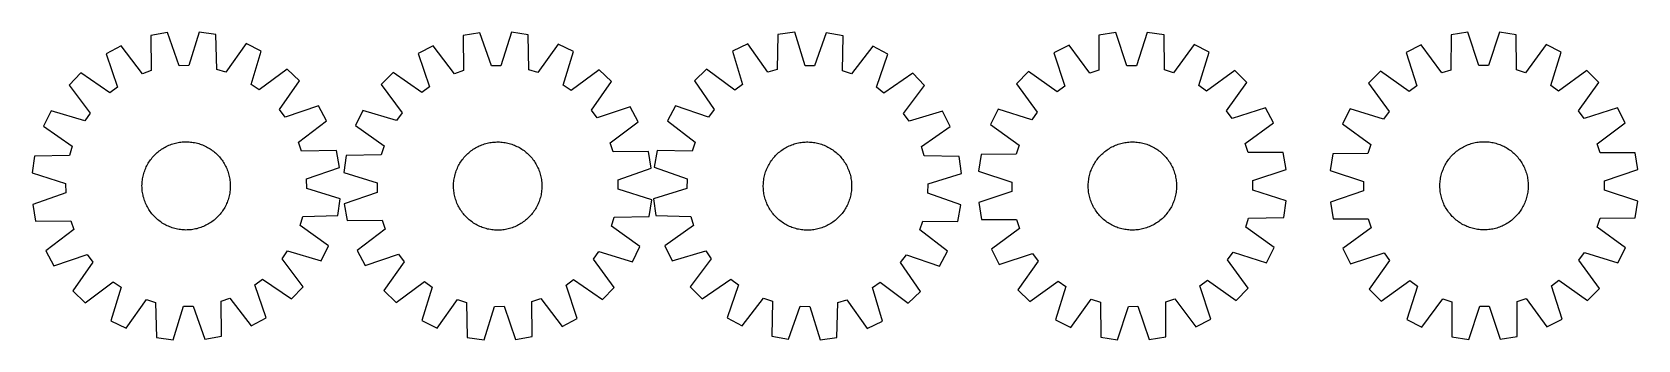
# Model space of a CAD drawing. Header units: millimetres. Extents: x 7 to 1461, y 7 to 286.
import ezdxf

# ---------------------------------------------------------------- set-up
doc = ezdxf.new("R2010")
doc.units = ezdxf.units.MM
doc.layers.add('CUT', color=7, linetype='CONTINUOUS', true_color=0x000000)

msp = doc.modelspace()

# ---------------------------------------------------------------- linework, layer by layer
at = {"layer": 'CUT'}
for p, q in [((129.201248, 285.190761), (114.05133, 282.505518)), ((114.05133, 282.505518), (114.458729, 250.743767)), ((139.734932, 255.223842), (129.201248, 285.190761)), ((157.735294, 285.714227), (148.307833, 255.381115)), ((172.973508, 283.586464), (157.735294, 285.714227)), ((173.73135, 251.831142), (172.973508, 283.586464)), ((412.039244, 285.12618), (396.876561, 282.513978)), ((396.876561, 282.513978), (397.130887, 250.750634)), ((422.428387, 255.108844), (412.039244, 285.12618)), ((440.575481, 285.512127), (431.001947, 255.2248)), ((455.803264, 283.310951), (440.575481, 285.512127)), ((456.40806, 251.552346), (455.803264, 283.310951)), ((682.002902, 283.466341), (681.194131, 251.712276)), ((697.244509, 285.569662), (682.002902, 283.466341)), ((706.623308, 255.221468), (697.244509, 285.569662)), ((725.777679, 285.000433), (715.195946, 255.050446)), ((740.923271, 282.290894), (725.777679, 285.000433)), ((740.464931, 250.529838), (740.923271, 282.290894)), ((987.911892, 285.286405), (972.729848, 282.78919)), ((972.729848, 282.78919), (972.743446, 251.02483)), ((998.073249, 255.191196), (987.911892, 285.286405)), ((1016.450236, 285.456076), (1006.647441, 255.242173)), ((1031.660899, 283.139559), (1016.450236, 285.456076)), ((1032.024992, 251.377282), (1031.660899, 283.139559)), ((1291.638967, 283.071423), (1291.560731, 251.307156)), ((1306.828168, 285.524734), (1291.638967, 283.071423)), ((1316.902473, 255.400273), (1306.828168, 285.524734)), ((1335.366882, 285.611897), (1325.476777, 255.426461)), ((1350.570785, 283.251413), (1335.366882, 285.611897)), ((1350.843048, 251.488217), (1350.570785, 283.251413)), ((87.075599, 273.190167), (73.496957, 265.954766)), ((73.496957, 265.954766), (83.699337, 235.87344)), ((106.354015, 247.94502), (87.075599, 273.190167)), ((200.272759, 275.266804), (181.933263, 249.331545)), ((214.107647, 268.534313), (200.272759, 275.266804)), ((205.015463, 238.099022), (214.107647, 268.534313)), ((369.85625, 273.328738), (356.242896, 266.158861)), ((356.242896, 266.158861), (366.300189, 236.028716)), ((389.01278, 247.990978), (369.85625, 273.328738)), ((483.062103, 274.859826), (464.597832, 249.013251)), ((496.864385, 268.06074), (483.062103, 274.859826)), ((487.625632, 237.66962), (496.864385, 268.06074)), ((654.690343, 275.190476), (640.844675, 268.480184)), ((640.844675, 268.480184), (649.888034, 238.030349)), ((672.988219, 249.225837), (654.690343, 275.190476)), ((767.884027, 272.93229), (748.565146, 247.718096)), ((781.451047, 265.675121), (767.884027, 272.93229)), ((771.200434, 235.610196), (781.451047, 265.675121)), ((945.640702, 273.80899), (931.973402, 266.742488)), ((931.973402, 266.742488), (941.802061, 236.536988)), ((964.604657, 248.326777), (945.640702, 273.80899)), ((1058.854908, 274.482093), (1040.195287, 248.776193)), ((1072.605266, 267.5786), (1058.854908, 274.482093)), ((1063.136456, 237.258369), (1072.605266, 267.5786)), ((1264.523972, 274.169578), (1250.836299, 267.142619)), ((1250.836299, 267.142619), (1260.577589, 236.90883)), ((1283.414176, 248.632644), (1264.523972, 274.169578)), ((1377.739651, 274.515363), (1359.005788, 248.863517)), ((1391.469992, 267.572145), (1377.739651, 274.515363)), ((1381.913562, 237.279416), (1391.469992, 267.572145)), ((50.720114, 248.759382), (40.041919, 237.682076)), ((76.856156, 230.707179), (50.720114, 248.759382)), ((114.458729, 250.743767), (106.354015, 247.94502)), ((148.307833, 255.381115), (139.734932, 255.223842)), ((181.933263, 249.331545), (173.73135, 251.831142)), ((237.499861, 252.185915), (212.043528, 233.187233)), ((248.577167, 241.50772), (237.499861, 252.185915)), ((333.383449, 249.073443), (322.651994, 238.047726)), ((359.43219, 230.895494), (333.383449, 249.073443)), ((397.130887, 250.750634), (389.01278, 247.990978)), ((431.001947, 255.2248), (422.428387, 255.108844)), ((464.597832, 249.013251), (456.40806, 251.552346)), ((520.17754, 251.599798), (494.629944, 232.724018)), ((531.203257, 240.868344), (520.17754, 251.599798)), ((617.426271, 252.169324), (606.331853, 241.508909)), ((642.852099, 233.129839), (617.426271, 252.169324)), ((681.194131, 251.712276), (672.988219, 249.225837)), ((715.195946, 255.050446), (706.623308, 255.221468)), ((748.565146, 247.718096), (740.464931, 250.529838)), ((804.200282, 248.443227), (778.03532, 230.432966)), ((814.860696, 237.348809), (804.200282, 248.443227)), ((908.985128, 249.830803), (898.170422, 238.886733)), ((934.895357, 231.455963), (908.985128, 249.830803)), ((972.743446, 251.02483), (964.604657, 248.326777)), ((1006.647441, 255.242173), (998.073249, 255.191196)), ((1040.195287, 248.776193), (1032.024992, 251.377282)), ((1095.793001, 250.94145), (1070.103086, 232.259827)), ((1106.737071, 240.126744), (1095.793001, 250.94145)), ((1227.799227, 250.297467), (1216.952925, 239.384709)), ((1253.656225, 231.847794), (1227.799227, 250.297467)), ((1291.560731, 251.307156), (1283.414176, 248.632644)), ((1325.476777, 255.426461), (1316.902473, 255.400273)), ((1359.005788, 248.863517), (1350.843048, 251.488217)), ((1414.60953, 250.868026), (1388.865712, 232.260753)), ((1425.522288, 240.021724), (1414.60953, 250.868026)), ((40.041919, 237.682076), (59.0406, 212.225743)), ((83.699337, 235.87344), (76.856156, 230.707179)), ((212.043528, 233.187233), (205.015463, 238.099022)), ((230.524964, 215.371677), (248.577167, 241.50772)), ((322.651994, 238.047726), (341.527774, 212.50013)), ((366.300189, 236.028716), (359.43219, 230.895494)), ((494.629944, 232.724018), (487.625632, 237.66962)), ((513.025308, 214.819603), (531.203257, 240.868344)), ((606.331853, 241.508909), (624.342114, 215.343947)), ((649.888034, 238.030349), (642.852099, 233.129839)), ((778.03532, 230.432966), (771.200434, 235.610196)), ((795.821211, 211.922981), (814.860696, 237.348809)), ((898.170422, 238.886733), (916.852045, 213.196818)), ((941.802061, 236.536988), (934.895357, 231.455963)), ((1070.103086, 232.259827), (1063.136456, 237.258369)), ((1088.362231, 214.216514), (1106.737071, 240.126744)), ((1216.952925, 239.384709), (1235.560198, 213.640891)), ((1260.577589, 236.90883), (1253.656225, 231.847794)), ((1388.865712, 232.260753), (1381.913562, 237.279416)), ((1407.072616, 214.164727), (1425.522288, 240.021724)), ((265.772551, 218.730877), (235.691225, 208.528497)), ((273.007952, 205.152235), (265.772551, 218.730877)), ((589.09996, 218.759675), (581.84279, 205.192654)), ((619.164884, 208.509061), (589.09996, 218.759675)), ((23.69352, 214.289861), (16.96103, 200.454974)), ((54.128812, 205.197678), (23.69352, 214.289861)), ((59.0406, 212.225743), (54.128812, 205.197678)), ((235.691225, 208.528497), (230.524964, 215.371677)), ((247.762805, 185.873819), (273.007952, 205.152235)), ((306.191053, 214.734571), (299.391966, 200.93229)), ((336.582173, 205.495818), (306.191053, 214.734571)), ((341.527774, 212.50013), (336.582173, 205.495818)), ((518.15853, 207.951604), (513.025308, 214.819603)), ((548.288675, 218.008896), (518.15853, 207.951604)), ((530.120791, 185.239013), (555.458552, 204.395543)), ((555.458552, 204.395543), (548.288675, 218.008896)), ((581.84279, 205.192654), (607.056984, 185.873773)), ((624.342114, 215.343947), (619.164884, 208.509061)), ((800.721722, 204.887047), (795.821211, 211.922981)), ((831.171556, 213.930405), (800.721722, 204.887047)), ((837.881849, 200.084737), (831.171556, 213.930405)), ((881.533272, 215.698998), (874.629779, 201.94864)), ((911.853502, 206.230188), (881.533272, 215.698998)), ((916.852045, 213.196818), (911.853502, 206.230188)), ((1093.443256, 207.309811), (1088.362231, 214.216514)), ((1123.648756, 217.13847), (1093.443256, 207.309811)), ((1130.715258, 203.47117), (1123.648756, 217.13847)), ((1200.248807, 216.245171), (1193.305589, 202.514829)), ((1230.541535, 206.688741), (1200.248807, 216.245171)), ((1235.560198, 213.640891), (1230.541535, 206.688741)), ((1412.133651, 207.243362), (1407.072616, 214.164727)), ((1442.367441, 216.984653), (1412.133651, 207.243362)), ((1449.394399, 203.296979), (1442.367441, 216.984653)), ((16.96103, 200.454974), (42.896289, 182.115478)), ((299.391966, 200.93229), (325.238541, 182.468018)), ((811.91721, 181.786861), (837.881849, 200.084737)), ((874.629779, 201.94864), (900.335679, 183.289019)), ((1105.233045, 184.507215), (1130.715258, 203.47117)), ((1193.305589, 202.514829), (1218.957434, 183.780967)), ((1423.857466, 184.406776), (1449.394399, 203.296979)), ((42.896289, 182.115478), (40.396692, 173.913565)), ((117.007358, 173.738705), (117.88653, 174.636517)), ((117.88653, 174.636517), (118.793468, 175.506269)), ((118.793468, 175.506269), (119.727278, 176.347105)), ((119.727278, 176.347105), (120.687039, 177.158194)), ((120.687039, 177.158194), (121.671803, 177.938737)), ((121.671803, 177.938737), (122.680599, 178.687962)), ((122.680599, 178.687962), (123.712431, 179.40513)), ((123.712431, 179.40513), (124.76628, 180.089533)), ((124.76628, 180.089533), (125.841107, 180.740497)), ((125.841107, 180.740497), (126.935851, 181.357379)), ((126.935851, 181.357379), (128.049431, 181.939569)), ((128.049431, 181.939569), (129.180749, 182.486494)), ((129.180749, 182.486494), (130.328688, 182.997613)), ((130.328688, 182.997613), (131.492116, 183.472422)), ((131.492116, 183.472422), (132.669883, 183.910453)), ((132.669883, 183.910453), (133.860828, 184.311273)), ((133.860828, 184.311273), (135.063775, 184.674487)), ((135.063775, 184.674487), (136.277538, 184.999736)), ((136.277538, 184.999736), (137.500918, 185.2867)), ((137.500918, 185.2867), (138.732708, 185.535095)), ((138.732708, 185.535095), (139.971693, 185.744675)), ((139.971693, 185.744675), (141.216649, 185.915235)), ((141.216649, 185.915235), (142.466348, 186.046605)), ((142.466348, 186.046605), (143.719558, 186.138657)), ((143.719558, 186.138657), (144.97504, 186.191299)), ((144.97504, 186.191299), (146.231556, 186.20448)), ((146.231556, 186.20448), (147.487866, 186.178185)), ((147.487866, 186.178185), (148.742731, 186.112443)), ((148.742731, 186.112443), (149.994911, 186.007316)), ((149.994911, 186.007316), (151.243171, 185.862909)), ((151.243171, 185.862909), (152.486279, 185.679365)), ((152.486279, 185.679365), (153.723009, 185.456864)), ((153.723009, 185.456864), (154.95214, 185.195627)), ((154.95214, 185.195627), (156.172458, 184.89591)), ((156.172458, 184.89591), (157.38276, 184.55801)), ((157.38276, 184.55801), (158.581851, 184.182261)), ((158.581851, 184.182261), (159.768547, 183.769032)), ((159.768547, 183.769032), (160.941679, 183.318733)), ((160.941679, 183.318733), (162.100087, 182.831806)), ((162.100087, 182.831806), (163.242629, 182.308734)), ((163.242629, 182.308734), (164.368177, 181.750031)), ((164.368177, 181.750031), (165.47562, 181.15625)), ((165.47562, 181.15625), (166.563866, 180.527976)), ((166.563866, 180.527976), (167.63184, 179.865829)), ((167.63184, 179.865829), (168.678489, 179.170464)), ((168.678489, 179.170464), (169.702779, 178.442565)), ((169.702779, 178.442565), (170.7037, 177.682852)), ((170.7037, 177.682852), (171.680264, 176.892074)), ((171.680264, 176.892074), (172.631507, 176.071012)), ((172.631507, 176.071012), (173.556491, 175.220475)), ((173.556491, 175.220475), (174.454302, 174.341304)), ((250.561553, 177.769105), (247.762805, 185.873819)), ((282.323303, 178.176504), (250.561553, 177.769105)), ((285.008546, 163.026586), (282.323303, 178.176504)), ((325.238541, 182.468018), (322.699446, 174.278246)), ((399.308381, 173.734183), (400.191869, 174.627747)), ((400.191869, 174.627747), (401.102988, 175.493119)), ((401.102988, 175.493119), (402.04084, 176.329445)), ((402.04084, 176.329445), (403.004498, 177.135899)), ((403.004498, 177.135899), (403.993013, 177.911687)), ((403.993013, 177.911687), (405.005407, 178.656041)), ((405.005407, 178.656041), (406.040683, 179.368229)), ((406.040683, 179.368229), (407.097819, 180.047546)), ((407.097819, 180.047546), (408.17577, 180.693322)), ((408.17577, 180.693322), (409.273474, 181.30492)), ((409.273474, 181.30492), (410.389848, 181.881737)), ((410.389848, 181.881737), (411.523788, 182.423203)), ((411.523788, 182.423203), (412.674177, 182.928784)), ((412.674177, 182.928784), (413.839879, 183.397981)), ((413.839879, 183.397981), (415.019744, 183.830331)), ((415.019744, 183.830331), (416.212606, 184.225407)), ((416.212606, 184.225407), (417.41729, 184.58282)), ((417.41729, 184.58282), (418.632606, 184.902216)), ((418.632606, 184.902216), (419.857355, 185.18328)), ((419.857355, 185.18328), (421.090328, 185.425736)), ((421.090328, 185.425736), (422.330308, 185.629343)), ((422.330308, 185.629343), (423.576072, 185.793901)), ((423.576072, 185.793901), (424.82639, 185.919247)), ((424.82639, 185.919247), (426.080028, 186.005258)), ((426.080028, 186.005258), (427.33575, 186.051849)), ((427.33575, 186.051849), (428.592315, 186.058974)), ((428.592315, 186.058974), (429.848484, 186.026626)), ((429.848484, 186.026626), (431.103017, 185.954836)), ((431.103017, 185.954836), (432.354676, 185.843676)), ((432.354676, 185.843676), (433.602226, 185.693255)), ((433.602226, 185.693255), (434.844435, 185.503722)), ((434.844435, 185.503722), (436.080078, 185.275264)), ((436.080078, 185.275264), (437.307935, 185.008106)), ((437.307935, 185.008106), (438.526795, 184.702512)), ((438.526795, 184.702512), (439.735454, 184.358784)), ((439.735454, 184.358784), (440.93272, 183.97726)), ((440.93272, 183.97726), (442.117412, 183.558317)), ((442.117412, 183.558317), (443.28836, 183.102369)), ((443.28836, 183.102369), (444.444408, 182.609866)), ((444.444408, 182.609866), (445.584415, 182.081293)), ((445.584415, 182.081293), (446.707258, 181.517172)), ((446.707258, 181.517172), (447.811827, 180.918061)), ((447.811827, 180.918061), (448.897032, 180.28455)), ((448.897032, 180.28455), (449.961803, 179.617264)), ((449.961803, 179.617264), (451.005088, 178.916863)), ((451.005088, 178.916863), (452.025859, 178.184036)), ((452.025859, 178.184036), (453.023107, 177.419508)), ((453.023107, 177.419508), (453.995848, 176.624033)), ((453.995848, 176.624033), (454.943123, 175.798396)), ((454.943123, 175.798396), (455.863997, 174.943412)), ((455.863997, 174.943412), (456.757561, 174.059924)), ((532.880448, 177.120905), (530.120791, 185.239013)), ((564.643792, 177.375232), (532.880448, 177.120905)), ((567.255994, 162.212549), (564.643792, 177.375232)), ((572.484186, 178.231898), (569.774648, 163.086307)), ((604.245242, 177.773559), (572.484186, 178.231898)), ((607.056984, 185.873773), (604.245242, 177.773559)), ((679.907738, 173.774348), (680.79306, 174.666094)), ((680.79306, 174.666094), (681.705956, 175.529591)), ((681.705956, 175.529591), (682.645525, 176.363988)), ((682.645525, 176.363988), (683.610839, 177.16846)), ((683.610839, 177.16846), (684.600945, 177.942215)), ((684.600945, 177.942215), (685.614868, 178.684487)), ((685.614868, 178.684487), (686.651605, 179.394545)), ((686.651605, 179.394545), (687.710135, 180.071688)), ((687.710135, 180.071688), (688.789411, 180.715247)), ((688.789411, 180.715247), (689.88837, 181.324589)), ((689.88837, 181.324589), (691.005926, 181.89911)), ((691.005926, 181.89911), (692.140977, 182.438245)), ((692.140977, 182.438245), (693.292403, 182.94146)), ((693.292403, 182.94146), (694.459066, 183.408261)), ((694.459066, 183.408261), (695.639817, 183.838185)), ((695.639817, 183.838185), (696.833489, 184.230808)), ((696.833489, 184.230808), (698.038905, 184.585744)), ((698.038905, 184.585744), (699.254875, 184.902642)), ((699.254875, 184.902642), (700.480199, 185.181189)), ((700.480199, 185.181189), (701.713667, 185.42111)), ((701.713667, 185.42111), (702.954063, 185.622168)), ((702.954063, 185.622168), (704.200163, 185.784165)), ((704.200163, 185.784165), (705.450736, 185.906942)), ((705.450736, 185.906942), (706.704548, 185.990376)), ((706.704548, 185.990376), (707.960363, 186.034387)), ((707.960363, 186.034387), (709.21694, 186.038929)), ((709.21694, 186.038929), (710.47304, 186.003999)), ((710.47304, 186.003999), (711.727422, 185.929631)), ((711.727422, 185.929631), (712.97885, 185.815899)), ((712.97885, 185.815899), (714.226088, 185.662915)), ((714.226088, 185.662915), (715.467906, 185.470829)), ((715.467906, 185.470829), (716.703076, 185.239832)), ((716.703076, 185.239832), (717.930382, 184.970151)), ((717.930382, 184.970151), (719.148611, 184.662053)), ((719.148611, 184.662053), (720.356562, 184.315841)), ((720.356562, 184.315841), (721.553041, 183.931857)), ((721.553041, 183.931857), (722.736869, 183.51048)), ((722.736869, 183.51048), (723.906877, 183.052127)), ((723.906877, 183.052127), (725.061911, 182.557249)), ((725.061911, 182.557249), (726.20083, 182.026334)), ((726.20083, 182.026334), (727.32251, 181.459907)), ((727.32251, 181.459907), (728.425846, 180.858527)), ((728.425846, 180.858527), (729.509747, 180.222787)), ((729.509747, 180.222787), (730.573144, 179.553315)), ((730.573144, 179.553315), (731.614987, 178.85077)), ((731.614987, 178.85077), (732.63425, 178.115848)), ((732.63425, 178.115848), (733.629924, 177.349272)), ((733.629924, 177.349272), (734.601029, 176.551799)), ((734.601029, 176.551799), (735.546606, 175.724217)), ((735.546606, 175.724217), (736.46572, 174.867342)), ((736.46572, 174.867342), (737.357466, 173.98202)), ((814.403649, 173.580949), (811.91721, 181.786861)), ((865.972313, 174.754631), (863.655796, 159.543967)), ((897.734589, 175.118724), (865.972313, 174.754631)), ((900.335679, 183.289019), (897.734589, 175.118724)), ((974.337201, 173.994089), (975.227435, 174.880932)), ((975.227435, 174.880932), (976.145086, 175.739374)), ((976.145086, 175.739374), (977.089249, 176.568568)), ((977.089249, 176.568568), (978.058992, 177.367696)), ((978.058992, 177.367696), (979.053358, 178.13597)), ((979.053358, 178.13597), (980.071364, 178.87263)), ((980.071364, 178.87263), (981.112008, 179.576951)), ((981.112008, 179.576951), (982.174261, 180.248237)), ((982.174261, 180.248237), (983.257076, 180.885826)), ((983.257076, 180.885826), (984.359384, 181.489087)), ((984.359384, 181.489087), (985.480096, 182.057427)), ((985.480096, 182.057427), (986.618108, 182.590284)), ((986.618108, 182.590284), (987.772295, 183.087132)), ((987.772295, 183.087132), (988.94152, 183.547481)), ((988.94152, 183.547481), (990.124627, 183.970877)), ((990.124627, 183.970877), (991.32045, 184.356902)), ((991.32045, 184.356902), (992.527807, 184.705174)), ((992.527807, 184.705174), (993.745509, 185.015351)), ((993.745509, 185.015351), (994.972353, 185.287125)), ((994.972353, 185.287125), (996.207128, 185.520229)), ((996.207128, 185.520229), (997.448615, 185.714433)), ((997.448615, 185.714433), (998.695591, 185.869546)), ((998.695591, 185.869546), (999.946823, 185.985413)), ((999.946823, 185.985413), (1001.201077, 186.061921)), ((1001.201077, 186.061921), (1002.457115, 186.098994)), ((1002.457115, 186.098994), (1003.713698, 186.096595)), ((1003.713698, 186.096595), (1004.969586, 186.054728)), ((1004.969586, 186.054728), (1006.223539, 185.973433)), ((1006.223539, 185.973433), (1007.47432, 185.85279)), ((1007.47432, 185.85279), (1008.720694, 185.692919)), ((1008.720694, 185.692919), (1009.961431, 185.493977)), ((1009.961431, 185.493977), (1011.195307, 185.256161)), ((1011.195307, 185.256161), (1012.421104, 184.979705)), ((1012.421104, 184.979705), (1013.637613, 184.664883)), ((1013.637613, 184.664883), (1014.843633, 184.312004)), ((1014.843633, 184.312004), (1016.037973, 183.921418)), ((1016.037973, 183.921418), (1017.219456, 183.493509)), ((1017.219456, 183.493509), (1018.386914, 183.0287)), ((1018.386914, 183.0287), (1019.539196, 182.527449)), ((1019.539196, 182.527449), (1020.675166, 181.990252)), ((1020.675166, 181.990252), (1021.793701, 181.417638)), ((1021.793701, 181.417638), (1022.893697, 180.810173)), ((1022.893697, 180.810173), (1023.97407, 180.168456)), ((1023.97407, 180.168456), (1025.033753, 179.49312)), ((1025.033753, 179.49312), (1026.071701, 178.784832)), ((1026.071701, 178.784832), (1027.086888, 178.04429)), ((1027.086888, 178.04429), (1028.078314, 177.272227)), ((1028.078314, 177.272227), (1029.044999, 176.469402)), ((1029.044999, 176.469402), (1029.985989, 175.63661)), ((1029.985989, 175.63661), (1030.900357, 174.774671)), ((1030.900357, 174.774671), (1031.7872, 173.884437)), ((1107.931098, 176.368426), (1105.233045, 184.507215)), ((1139.695458, 176.382024), (1107.931098, 176.368426)), ((1142.192673, 161.19998), (1139.695458, 176.382024)), ((1184.569538, 175.345964), (1182.209054, 160.142061)), ((1216.332734, 175.618227), (1184.569538, 175.345964)), ((1218.957434, 183.780967), (1216.332734, 175.618227)), ((1292.931774, 174.272129), (1293.824568, 175.156395)), ((1293.824568, 175.156395), (1294.744698, 176.01218)), ((1294.744698, 176.01218), (1295.691254, 176.838641)), ((1295.691254, 176.838641), (1296.663303, 177.634962)), ((1296.663303, 177.634962), (1297.659886, 178.400358)), ((1297.659886, 178.400358), (1298.680018, 179.134072)), ((1298.680018, 179.134072), (1299.722693, 179.835381)), ((1299.722693, 179.835381), (1300.786883, 180.503593)), ((1300.786883, 180.503593), (1301.871537, 181.138049)), ((1301.871537, 181.138049), (1302.975584, 181.738121)), ((1302.975584, 181.738121), (1304.097935, 182.303218)), ((1304.097935, 182.303218), (1305.237482, 182.832783)), ((1305.237482, 182.832783), (1306.393101, 183.326292)), ((1306.393101, 183.326292), (1307.563652, 183.783259)), ((1307.563652, 183.783259), (1308.747978, 184.203232)), ((1308.747978, 184.203232), (1309.944912, 184.585798)), ((1309.944912, 184.585798), (1311.153272, 184.930578)), ((1311.153272, 184.930578), (1312.371865, 185.237233)), ((1312.371865, 185.237233), (1313.599489, 185.505459)), ((1313.599489, 185.505459), (1314.834933, 185.734993)), ((1314.834933, 185.734993), (1316.076977, 185.925607)), ((1316.076977, 185.925607), (1317.324395, 186.077113)), ((1317.324395, 186.077113), (1318.575957, 186.189362)), ((1318.575957, 186.189362), (1319.830427, 186.262244)), ((1319.830427, 186.262244), (1321.086567, 186.295685)), ((1321.086567, 186.295685), (1322.343138, 186.289654)), ((1322.343138, 186.289654), (1323.5989, 186.244156)), ((1323.5989, 186.244156), (1324.852612, 186.159236)), ((1324.852612, 186.159236), (1326.103039, 186.034977)), ((1326.103039, 186.034977), (1327.348946, 185.871503)), ((1327.348946, 185.871503), (1328.589103, 185.668975)), ((1328.589103, 185.668975), (1329.822286, 185.427593)), ((1329.822286, 185.427593), (1331.047279, 185.147594)), ((1331.047279, 185.147594), (1332.262872, 184.829256)), ((1332.262872, 184.829256), (1333.467867, 184.472892)), ((1333.467867, 184.472892), (1334.661073, 184.078854)), ((1334.661073, 184.078854), (1335.841313, 183.647531)), ((1335.841313, 183.647531), (1337.007423, 183.179349)), ((1337.007423, 183.179349), (1338.158252, 182.674769)), ((1338.158252, 182.674769), (1339.292663, 182.13429)), ((1339.292663, 182.13429), (1340.409538, 181.558445)), ((1340.409538, 181.558445), (1341.507774, 180.947802)), ((1341.507774, 180.947802), (1342.586287, 180.302964)), ((1342.586287, 180.302964), (1343.644013, 179.624567)), ((1343.644013, 179.624567), (1344.679908, 178.913281)), ((1344.679908, 178.913281), (1345.69295, 178.169808)), ((1345.69295, 178.169808), (1346.68214, 177.394881)), ((1346.68214, 177.394881), (1347.6465, 176.589265)), ((1347.6465, 176.589265), (1348.585079, 175.753756)), ((1348.585079, 175.753756), (1349.496951, 174.889177)), ((1349.496951, 174.889177), (1350.381216, 173.996383)), ((1426.531977, 176.260221), (1423.857466, 184.406776)), ((1458.296244, 176.181984), (1426.531977, 176.260221)), ((1460.749555, 160.992783), (1458.296244, 176.181984)), ((8.64137, 173.155723), (6.513607, 157.917509)), ((40.396692, 173.913565), (8.64137, 173.155723)), ((108.458802, 159.950762), (108.909101, 161.123894)), ((108.909101, 161.123894), (109.396028, 162.282302)), ((109.396028, 162.282302), (109.9191, 163.424844)), ((109.9191, 163.424844), (110.477803, 164.550392)), ((110.477803, 164.550392), (111.071584, 165.657835)), ((111.071584, 165.657835), (111.699858, 166.746081)), ((111.699858, 166.746081), (112.362004, 167.814055)), ((112.362004, 167.814055), (113.05737, 168.860704)), ((113.05737, 168.860704), (113.785269, 169.884994)), ((113.785269, 169.884994), (114.544982, 170.885915)), ((114.544982, 170.885915), (115.33576, 171.862479)), ((115.33576, 171.862479), (116.156822, 172.813722)), ((116.156822, 172.813722), (117.007358, 173.738705)), ((174.454302, 174.341304), (175.324054, 173.434366)), ((175.324054, 173.434366), (176.16489, 172.500556)), ((176.16489, 172.500556), (176.97598, 171.540795)), ((176.97598, 171.540795), (177.756522, 170.55603)), ((177.756522, 170.55603), (178.505747, 169.547235)), ((178.505747, 169.547235), (179.222915, 168.515403)), ((179.222915, 168.515403), (179.907319, 167.461554)), ((179.907319, 167.461554), (180.558282, 166.386727)), ((180.558282, 166.386727), (181.175164, 165.291983)), ((181.175164, 165.291983), (181.757354, 164.178402)), ((181.757354, 164.178402), (182.304279, 163.047084)), ((182.304279, 163.047084), (182.815398, 161.899145)), ((182.815398, 161.899145), (183.290207, 160.735718)), ((183.290207, 160.735718), (183.728238, 159.557951)), ((255.041627, 152.492902), (285.008546, 163.026586)), ((290.940842, 173.67345), (288.739666, 158.445667)), ((322.699446, 174.278246), (290.940842, 173.67345)), ((390.274533, 158.802907), (390.693476, 159.987598)), ((390.693476, 159.987598), (391.149424, 161.158546)), ((391.149424, 161.158546), (391.641927, 162.314594)), ((391.641927, 162.314594), (392.1705, 163.454601)), ((392.1705, 163.454601), (392.73462, 164.577444)), ((392.73462, 164.577444), (393.333732, 165.682013)), ((393.333732, 165.682013), (393.967243, 166.767218)), ((393.967243, 166.767218), (394.634528, 167.831989)), ((394.634528, 167.831989), (395.33493, 168.875274)), ((395.33493, 168.875274), (396.067756, 169.896045)), ((396.067756, 169.896045), (396.832284, 170.893293)), ((396.832284, 170.893293), (397.627759, 171.866034)), ((397.627759, 171.866034), (398.453396, 172.81331)), ((398.453396, 172.81331), (399.308381, 173.734183)), ((456.757561, 174.059924), (457.622933, 173.148805)), ((457.622933, 173.148805), (458.459259, 172.210953)), ((458.459259, 172.210953), (459.265713, 171.247295)), ((459.265713, 171.247295), (460.041501, 170.25878)), ((460.041501, 170.25878), (460.785855, 169.246385)), ((460.785855, 169.246385), (461.498043, 168.21111)), ((461.498043, 168.21111), (462.177359, 167.153974)), ((462.177359, 167.153974), (462.823136, 166.076022)), ((462.823136, 166.076022), (463.434734, 164.978318)), ((463.434734, 164.978318), (464.011551, 163.861945)), ((464.011551, 163.861945), (464.553017, 162.728005)), ((464.553017, 162.728005), (465.058598, 161.577616)), ((465.058598, 161.577616), (465.527795, 160.411914)), ((465.527795, 160.411914), (465.960145, 159.232049)), ((537.238658, 151.823405), (567.255994, 162.212549)), ((569.774648, 163.086307), (599.724634, 152.504574)), ((670.843223, 158.861668), (671.2646, 160.045496)), ((671.2646, 160.045496), (671.722953, 161.215504)), ((671.722953, 161.215504), (672.217831, 162.370538)), ((672.217831, 162.370538), (672.748746, 163.509457)), ((672.748746, 163.509457), (673.315173, 164.631138)), ((673.315173, 164.631138), (673.916553, 165.734473)), ((673.916553, 165.734473), (674.552293, 166.818374)), ((674.552293, 166.818374), (675.221765, 167.881771)), ((675.221765, 167.881771), (675.92431, 168.923615)), ((675.92431, 168.923615), (676.659232, 169.942877)), ((676.659232, 169.942877), (677.425808, 170.938552)), ((677.425808, 170.938552), (678.223281, 171.909657)), ((678.223281, 171.909657), (679.050863, 172.855233)), ((679.050863, 172.855233), (679.907738, 173.774348)), ((737.357466, 173.98202), (738.220964, 173.069124)), ((738.220964, 173.069124), (739.055361, 172.129555)), ((739.055361, 172.129555), (739.859833, 171.164241)), ((739.859833, 171.164241), (740.633587, 170.174135)), ((740.633587, 170.174135), (741.37586, 169.160212)), ((741.37586, 169.160212), (742.085918, 168.123475)), ((742.085918, 168.123475), (742.76306, 167.064946)), ((742.76306, 167.064946), (743.40662, 165.985669)), ((743.40662, 165.985669), (744.015961, 164.88671)), ((744.015961, 164.88671), (744.590483, 163.769154)), ((744.590483, 163.769154), (745.129617, 162.634103)), ((745.129617, 162.634103), (745.632833, 161.482678)), ((745.632833, 161.482678), (746.099633, 160.316014)), ((746.099633, 160.316014), (746.529557, 159.135263)), ((846.157714, 172.772178), (814.403649, 173.580949)), ((848.261035, 157.530571), (846.157714, 172.772178)), ((965.190454, 159.131705), (965.618363, 160.313187)), ((965.618363, 160.313187), (966.083172, 161.480646)), ((966.083172, 161.480646), (966.584423, 162.632928)), ((966.584423, 162.632928), (967.12162, 163.768898)), ((967.12162, 163.768898), (967.694234, 164.887433)), ((967.694234, 164.887433), (968.301699, 165.987429)), ((968.301699, 165.987429), (968.943416, 167.067802)), ((968.943416, 167.067802), (969.618752, 168.127485)), ((969.618752, 168.127485), (970.32704, 169.165433)), ((970.32704, 169.165433), (971.067582, 170.18062)), ((971.067582, 170.18062), (971.839645, 171.172046)), ((971.839645, 171.172046), (972.64247, 172.138731)), ((972.64247, 172.138731), (973.475262, 173.079721)), ((973.475262, 173.079721), (974.337201, 173.994089)), ((1031.7872, 173.884437), (1032.645642, 172.966785)), ((1032.645642, 172.966785), (1033.474836, 172.022622)), ((1033.474836, 172.022622), (1034.273964, 171.05288)), ((1034.273964, 171.05288), (1035.042238, 170.058514)), ((1035.042238, 170.058514), (1035.778899, 169.040508)), ((1035.778899, 169.040508), (1036.483219, 167.999864)), ((1036.483219, 167.999864), (1037.154505, 166.937611)), ((1037.154505, 166.937611), (1037.792094, 165.854796)), ((1037.792094, 165.854796), (1038.395355, 164.752488)), ((1038.395355, 164.752488), (1038.963695, 163.631776)), ((1038.963695, 163.631776), (1039.496552, 162.493764)), ((1039.496552, 162.493764), (1039.9934, 161.339577)), ((1039.9934, 161.339577), (1040.45375, 160.170352)), ((1040.45375, 160.170352), (1040.877145, 158.987245)), ((1112.097464, 151.038623), (1142.192673, 161.19998)), ((1182.209054, 160.142061), (1212.394491, 150.251955)), ((1283.742097, 159.436252), (1284.17342, 160.616492)), ((1284.17342, 160.616492), (1284.641602, 161.782602)), ((1284.641602, 161.782602), (1285.146182, 162.93343)), ((1285.146182, 162.93343), (1285.686661, 164.067842)), ((1285.686661, 164.067842), (1286.262506, 165.184716)), ((1286.262506, 165.184716), (1286.873149, 166.282952)), ((1286.873149, 166.282952), (1287.517987, 167.361465)), ((1287.517987, 167.361465), (1288.196384, 168.419192)), ((1288.196384, 168.419192), (1288.90767, 169.455087)), ((1288.90767, 169.455087), (1289.651143, 170.468129)), ((1289.651143, 170.468129), (1290.42607, 171.457318)), ((1290.42607, 171.457318), (1291.231686, 172.421678)), ((1291.231686, 172.421678), (1292.067195, 173.360257)), ((1292.067195, 173.360257), (1292.931774, 174.272129)), ((1350.381216, 173.996383), (1351.237001, 173.076253)), ((1351.237001, 173.076253), (1352.063462, 172.129697)), ((1352.063462, 172.129697), (1352.859784, 171.157648)), ((1352.859784, 171.157648), (1353.625179, 170.161066)), ((1353.625179, 170.161066), (1354.358893, 169.140933)), ((1354.358893, 169.140933), (1355.060203, 168.098258)), ((1355.060203, 168.098258), (1355.728415, 167.034068)), ((1355.728415, 167.034068), (1356.36287, 165.949415)), ((1356.36287, 165.949415), (1356.962942, 164.845367)), ((1356.962942, 164.845367), (1357.52804, 163.723016)), ((1357.52804, 163.723016), (1358.057604, 162.583469)), ((1358.057604, 162.583469), (1358.551113, 161.42785)), ((1358.551113, 161.42785), (1359.00808, 160.2573)), ((1359.00808, 160.2573), (1359.428054, 159.072973)), ((1430.625094, 150.918478), (1460.749555, 160.992783)), ((6.513607, 157.917509), (36.846719, 148.490048)), ((36.846719, 148.490048), (37.003992, 139.917147)), ((106.023354, 146.413771), (106.049648, 147.670081)), ((106.036535, 145.157255), (106.023354, 146.413771)), ((106.049648, 147.670081), (106.115391, 148.924946)), ((106.115391, 148.924946), (106.220518, 150.177126)), ((106.220518, 150.177126), (106.364925, 151.425386)), ((106.364925, 151.425386), (106.548469, 152.668494)), ((106.548469, 152.668494), (106.77097, 153.905224)), ((106.77097, 153.905224), (107.032207, 155.134354)), ((107.032207, 155.134354), (107.331924, 156.354673)), ((107.331924, 156.354673), (107.669824, 157.564975)), ((107.669824, 157.564975), (108.045573, 158.764066)), ((108.045573, 158.764066), (108.458802, 159.950762)), ((183.728238, 159.557951), (184.129058, 158.367006)), ((184.129058, 158.367006), (184.492272, 157.164059)), ((184.492272, 157.164059), (184.817521, 155.950296)), ((184.817521, 155.950296), (185.104485, 154.726916)), ((185.104485, 154.726916), (185.35288, 153.495126)), ((185.35288, 153.495126), (185.56246, 152.256141)), ((185.56246, 152.256141), (185.73302, 151.011185)), ((185.73302, 151.011185), (185.864391, 149.761485)), ((185.864391, 149.761485), (185.956442, 148.508276)), ((185.956442, 148.508276), (186.009084, 147.252794)), ((186.022265, 145.996278), (185.995971, 144.739967)), ((186.009084, 147.252794), (186.022265, 145.996278)), ((255.1989, 143.920001), (255.041627, 152.492902)), ((288.739666, 158.445667), (319.026993, 148.872133)), ((319.026993, 148.872133), (319.142949, 140.298573)), ((388.192819, 146.462501), (388.225167, 147.71867)), ((388.199943, 145.205936), (388.192819, 146.462501)), ((388.225167, 147.71867), (388.296957, 148.973203)), ((388.296957, 148.973203), (388.408117, 150.224862)), ((388.408117, 150.224862), (388.558537, 151.472412)), ((388.558537, 151.472412), (388.74807, 152.714621)), ((388.74807, 152.714621), (388.976529, 153.950264)), ((388.976529, 153.950264), (389.243687, 155.178121)), ((389.243687, 155.178121), (389.549281, 156.396981)), ((389.549281, 156.396981), (389.893009, 157.60564)), ((389.893009, 157.60564), (390.274533, 158.802907)), ((465.960145, 159.232049), (466.355221, 158.039186)), ((466.355221, 158.039186), (466.712634, 156.834503)), ((466.712634, 156.834503), (467.03203, 155.619187)), ((467.03203, 155.619187), (467.313094, 154.394438)), ((467.313094, 154.394438), (467.55555, 153.161465)), ((467.55555, 153.161465), (467.759157, 151.921485)), ((467.759157, 151.921485), (467.923715, 150.675721)), ((467.923715, 150.675721), (468.049061, 149.425403)), ((468.049061, 149.425403), (468.135072, 148.171765)), ((468.135072, 148.171765), (468.181663, 146.916043)), ((468.188788, 145.659478), (468.15644, 144.403309)), ((468.181663, 146.916043), (468.188788, 145.659478)), ((537.354614, 143.249846), (537.238658, 151.823405)), ((599.724634, 152.504574), (599.553612, 143.931936)), ((668.736151, 146.525567), (668.771081, 147.781667)), ((668.740694, 145.26899), (668.736151, 146.525567)), ((668.771081, 147.781667), (668.845449, 149.03605)), ((668.845449, 149.03605), (668.959181, 150.287478)), ((668.959181, 150.287478), (669.112165, 151.534716)), ((669.112165, 151.534716), (669.304251, 152.776533)), ((669.304251, 152.776533), (669.535248, 154.011704)), ((669.535248, 154.011704), (669.804929, 155.239009)), ((669.804929, 155.239009), (670.113028, 156.457239)), ((670.113028, 156.457239), (670.459239, 157.665189)), ((670.459239, 157.665189), (670.843223, 158.861668)), ((746.529557, 159.135263), (746.922181, 157.941591)), ((746.922181, 157.941591), (747.277117, 156.736175)), ((747.277117, 156.736175), (747.594015, 155.520205)), ((747.594015, 155.520205), (747.872561, 154.294881)), ((747.872561, 154.294881), (748.112482, 153.061413)), ((748.112482, 153.061413), (748.313541, 151.821017)), ((748.313541, 151.821017), (748.475538, 150.574917)), ((748.475538, 150.574917), (748.598315, 149.324344)), ((748.598315, 149.324344), (748.681749, 148.070532)), ((748.681749, 148.070532), (748.725759, 146.814718)), ((748.730302, 145.55814), (748.695372, 144.302041)), ((748.725759, 146.814718), (748.730302, 145.55814)), ((817.741819, 139.579134), (817.912841, 148.151772)), ((817.912841, 148.151772), (848.261035, 157.530571)), ((863.655796, 159.543967), (893.869699, 149.741173)), ((893.869699, 149.741173), (893.920676, 141.166981)), ((963.012878, 145.550847), (963.015277, 146.80743)), ((963.049951, 144.294809), (963.012878, 145.550847)), ((963.015277, 146.80743), (963.057144, 148.063318)), ((963.057144, 148.063318), (963.138439, 149.317271)), ((963.138439, 149.317271), (963.259082, 150.568051)), ((963.259082, 150.568051), (963.418953, 151.814425)), ((963.418953, 151.814425), (963.617895, 153.055163)), ((963.617895, 153.055163), (963.855711, 154.289039)), ((963.855711, 154.289039), (964.132167, 155.514836)), ((964.132167, 155.514836), (964.446989, 156.731345)), ((964.446989, 156.731345), (964.799868, 157.937365)), ((964.799868, 157.937365), (965.190454, 159.131705)), ((1040.877145, 158.987245), (1041.26317, 157.791422)), ((1041.26317, 157.791422), (1041.611442, 156.584064)), ((1041.611442, 156.584064), (1041.921619, 155.366363)), ((1041.921619, 155.366363), (1042.193393, 154.139519)), ((1042.193393, 154.139519), (1042.426497, 152.904744)), ((1042.426497, 152.904744), (1042.620701, 151.663256)), ((1042.620701, 151.663256), (1042.775814, 150.416281)), ((1042.775814, 150.416281), (1042.891681, 149.165049)), ((1042.891681, 149.165049), (1042.968189, 147.910795)), ((1042.968189, 147.910795), (1043.005262, 146.654757)), ((1043.005262, 146.654757), (1043.002863, 145.398174)), ((1112.148441, 142.464431), (1112.097464, 151.038623)), ((1212.394491, 150.251955), (1212.420678, 141.677652)), ((1281.525266, 145.861746), (1281.531297, 147.118317)), ((1281.558708, 144.605606), (1281.525266, 145.861746)), ((1281.531297, 147.118317), (1281.576796, 148.374078)), ((1281.576796, 148.374078), (1281.661716, 149.627791)), ((1281.661716, 149.627791), (1281.785974, 150.878218)), ((1281.785974, 150.878218), (1281.949448, 152.124124)), ((1281.949448, 152.124124), (1282.151976, 153.364281)), ((1282.151976, 153.364281), (1282.393358, 154.597465)), ((1282.393358, 154.597465), (1282.673357, 155.822458)), ((1282.673357, 155.822458), (1282.991695, 157.038051)), ((1282.991695, 157.038051), (1283.348059, 158.243045)), ((1283.348059, 158.243045), (1283.742097, 159.436252)), ((1359.428054, 159.072973), (1359.810619, 157.876039)), ((1359.810619, 157.876039), (1360.1554, 156.66768)), ((1360.1554, 156.66768), (1360.462054, 155.449086)), ((1360.462054, 155.449086), (1360.730281, 154.221462)), ((1360.730281, 154.221462), (1360.959814, 152.986018)), ((1360.959814, 152.986018), (1361.150428, 151.743974)), ((1361.150428, 151.743974), (1361.301934, 150.496556)), ((1361.301934, 150.496556), (1361.414184, 149.244994)), ((1361.414184, 149.244994), (1361.487065, 147.990524)), ((1361.514475, 145.477813), (1361.468977, 144.222051)), ((1361.487065, 147.990524), (1361.520507, 146.734384)), ((1361.520507, 146.734384), (1361.514475, 145.477813)), ((1430.651282, 142.344175), (1430.625094, 150.918478)), ((37.003992, 139.917147), (7.037073, 129.383463)), ((106.089177, 143.901772), (106.036535, 145.157255)), ((106.181228, 142.648563), (106.089177, 143.901772)), ((106.312599, 141.398864), (106.181228, 142.648563)), ((106.483159, 140.153908), (106.312599, 141.398864)), ((106.692739, 138.914923), (106.483159, 140.153908)), ((106.941134, 137.683133), (106.692739, 138.914923)), ((107.228097, 136.459753), (106.941134, 137.683133)), ((107.553347, 135.24599), (107.228097, 136.459753)), ((107.916561, 134.043043), (107.553347, 135.24599)), ((108.317381, 132.852098), (107.916561, 134.043043)), ((108.755412, 131.67433), (108.317381, 132.852098)), ((109.230221, 130.510903), (108.755412, 131.67433)), ((183.136518, 131.286155), (182.649591, 130.127747)), ((183.586817, 132.459286), (183.136518, 131.286155)), ((184.000046, 133.645983), (183.586817, 132.459286)), ((184.375795, 134.845074), (184.000046, 133.645983)), ((184.713695, 136.055376), (184.375795, 134.845074)), ((185.013412, 137.275694), (184.713695, 136.055376)), ((185.274649, 138.504825), (185.013412, 137.275694)), ((185.49715, 139.741554), (185.274649, 138.504825)), ((185.680694, 140.984663), (185.49715, 139.741554)), ((185.825101, 142.232923), (185.680694, 140.984663)), ((185.930228, 143.485103), (185.825101, 142.232923)), ((185.995971, 144.739967), (185.930228, 143.485103)), ((285.532012, 134.49254), (255.1989, 143.920001)), ((283.404249, 119.254326), (285.532012, 134.49254)), ((319.142949, 140.298573), (289.125613, 129.90943)), ((388.246534, 143.950214), (388.199943, 145.205936)), ((388.332545, 142.696576), (388.246534, 143.950214)), ((388.457892, 141.446258), (388.332545, 142.696576)), ((388.62245, 140.200494), (388.457892, 141.446258)), ((388.826057, 138.960514), (388.62245, 140.200494)), ((389.068513, 137.727541), (388.826057, 138.960514)), ((389.349577, 136.502792), (389.068513, 137.727541)), ((389.668973, 135.287476), (389.349577, 136.502792)), ((390.026385, 134.082792), (389.668973, 135.287476)), ((390.421462, 132.88993), (390.026385, 134.082792)), ((390.853811, 131.710065), (390.421462, 132.88993)), ((391.323008, 130.544363), (390.853811, 131.710065)), ((465.232183, 130.963433), (464.73968, 129.807385)), ((465.688131, 132.134381), (465.232183, 130.963433)), ((466.107074, 133.319072), (465.688131, 132.134381)), ((466.488597, 134.516338), (466.107074, 133.319072)), ((466.832326, 135.724998), (466.488597, 134.516338)), ((467.13792, 136.943858), (466.832326, 135.724998)), ((467.405078, 138.171715), (467.13792, 136.943858)), ((467.633536, 139.407358), (467.405078, 138.171715)), ((467.823069, 140.649567), (467.633536, 139.407358)), ((467.97349, 141.897117), (467.823069, 140.649567)), ((468.08465, 143.148776), (467.97349, 141.897117)), ((468.15644, 144.403309), (468.08465, 143.148776)), ((567.641941, 133.676311), (537.354614, 143.249846)), ((565.440765, 118.448529), (567.641941, 133.676311)), ((599.553612, 143.931936), (569.205418, 134.553137)), ((569.205418, 134.553137), (571.308739, 119.31153)), ((668.784704, 144.013176), (668.740694, 145.26899)), ((668.868138, 142.759363), (668.784704, 144.013176)), ((668.990915, 141.50879), (668.868138, 142.759363)), ((669.152912, 140.262691), (668.990915, 141.50879)), ((669.353971, 139.022295), (669.152912, 140.262691)), ((669.593892, 137.788826), (669.353971, 139.022295)), ((669.872438, 136.563502), (669.593892, 137.788826)), ((670.189336, 135.347532), (669.872438, 136.563502)), ((670.544272, 134.142117), (670.189336, 135.347532)), ((670.936895, 132.948444), (670.544272, 134.142117)), ((671.36682, 131.767694), (670.936895, 132.948444)), ((671.83362, 130.60103), (671.36682, 131.767694)), ((746.201853, 132.038211), (745.7435, 130.868203)), ((746.62323, 133.222039), (746.201853, 132.038211)), ((747.007213, 134.418519), (746.62323, 133.222039)), ((747.353425, 135.626469), (747.007213, 134.418519)), ((747.661524, 136.844698), (747.353425, 135.626469)), ((747.931205, 138.072004), (747.661524, 136.844698)), ((748.162202, 139.307175), (747.931205, 138.072004)), ((748.354287, 140.548992), (748.162202, 139.307175)), ((748.507272, 141.79623), (748.354287, 140.548992)), ((748.621004, 143.047658), (748.507272, 141.79623)), ((748.695372, 144.302041), (748.621004, 143.047658)), ((847.691805, 128.997401), (817.741819, 139.579134)), ((893.920676, 141.166981), (863.825467, 131.005624)), ((863.825467, 131.005624), (866.322682, 115.82358)), ((963.126459, 143.040555), (963.049951, 144.294809)), ((963.242326, 141.789323), (963.126459, 143.040555)), ((963.397439, 140.542347), (963.242326, 141.789323)), ((963.591643, 139.30086), (963.397439, 140.542347)), ((963.824747, 138.066085), (963.591643, 139.30086)), ((964.096521, 136.839241), (963.824747, 138.066085)), ((964.406698, 135.621539), (964.096521, 136.839241)), ((964.75497, 134.414181), (964.406698, 135.621539)), ((965.140995, 133.218359), (964.75497, 134.414181)), ((965.56439, 132.035252), (965.140995, 133.218359)), ((966.02474, 130.866027), (965.56439, 132.035252)), ((1040.399777, 131.892416), (1039.934968, 130.724958)), ((1040.827686, 133.073899), (1040.399777, 131.892416)), ((1041.218272, 134.268239), (1040.827686, 133.073899)), ((1041.571151, 135.474259), (1041.218272, 134.268239)), ((1041.885973, 136.690768), (1041.571151, 135.474259)), ((1042.162429, 137.916565), (1041.885973, 136.690768)), ((1042.400245, 139.150441), (1042.162429, 137.916565)), ((1042.599187, 140.391178), (1042.400245, 139.150441)), ((1042.759058, 141.637552), (1042.599187, 140.391178)), ((1042.879701, 142.888333), (1042.759058, 141.637552)), ((1042.960996, 144.142286), (1042.879701, 142.888333)), ((1043.002863, 145.398174), (1042.960996, 144.142286)), ((1142.362344, 132.661636), (1112.148441, 142.464431)), ((1140.045827, 117.450973), (1142.362344, 132.661636)), ((1212.420678, 141.677652), (1182.296218, 131.603346)), ((1182.296218, 131.603346), (1184.749529, 116.414146)), ((1281.631589, 143.351136), (1281.558708, 144.605606)), ((1281.743838, 142.099574), (1281.631589, 143.351136)), ((1281.895344, 140.852156), (1281.743838, 142.099574)), ((1282.085958, 139.610112), (1281.895344, 140.852156)), ((1282.315492, 138.374668), (1282.085958, 139.610112)), ((1282.583718, 137.147044), (1282.315492, 138.374668)), ((1282.890373, 135.92845), (1282.583718, 137.147044)), ((1283.235153, 134.72009), (1282.890373, 135.92845)), ((1283.617719, 133.523157), (1283.235153, 134.72009)), ((1284.037692, 132.33883), (1283.617719, 133.523157)), ((1284.494659, 131.16828), (1284.037692, 132.33883)), ((1284.988168, 130.012661), (1284.494659, 131.16828)), ((1358.872353, 131.979638), (1358.40417, 130.813528)), ((1359.303676, 133.159878), (1358.872353, 131.979638)), ((1359.697714, 134.353084), (1359.303676, 133.159878)), ((1360.054078, 135.558079), (1359.697714, 134.353084)), ((1360.372416, 136.773672), (1360.054078, 135.558079)), ((1360.652414, 137.998665), (1360.372416, 136.773672)), ((1360.893797, 139.231849), (1360.652414, 137.998665)), ((1361.096325, 140.472006), (1360.893797, 139.231849)), ((1361.259799, 141.717912), (1361.096325, 140.472006)), ((1361.384057, 142.968339), (1361.259799, 141.717912)), ((1361.468977, 144.222051), (1361.384057, 142.968339)), ((1460.836718, 132.454069), (1430.651282, 142.344175)), ((1458.476234, 117.250166), (1460.836718, 132.454069)), ((7.037073, 129.383463), (9.722316, 114.233545)), ((109.74134, 129.362964), (109.230221, 130.510903)), ((110.288265, 128.231646), (109.74134, 129.362964)), ((110.870455, 127.118066), (110.288265, 128.231646)), ((111.487337, 126.023322), (110.870455, 127.118066)), ((112.1383, 124.948495), (111.487337, 126.023322)), ((112.822704, 123.894646), (112.1383, 124.948495)), ((113.539872, 122.862814), (112.822704, 123.894646)), ((114.289097, 121.854018), (113.539872, 122.862814)), ((115.069639, 120.869254), (114.289097, 121.854018)), ((115.880729, 119.909493), (115.069639, 120.869254)), ((116.721565, 118.975683), (115.880729, 119.909493)), ((117.591317, 118.068744), (116.721565, 118.975683)), ((118.489128, 117.189573), (117.591317, 118.068744)), ((119.414112, 116.339037), (118.489128, 117.189573)), ((173.252151, 116.903779), (172.318341, 116.062944)), ((174.159089, 117.773532), (173.252151, 116.903779)), ((175.038261, 118.671343), (174.159089, 117.773532)), ((175.888797, 119.596327), (175.038261, 118.671343)), ((176.709859, 120.54757), (175.888797, 119.596327)), ((177.500637, 121.524134), (176.709859, 120.54757)), ((178.26035, 122.525055), (177.500637, 121.524134)), ((178.988249, 123.549345), (178.26035, 122.525055)), ((179.683615, 124.595994), (178.988249, 123.549345)), ((180.345761, 125.663968), (179.683615, 124.595994)), ((180.974035, 126.752214), (180.345761, 125.663968)), ((181.567816, 127.859657), (180.974035, 126.752214)), ((182.126519, 128.985205), (181.567816, 127.859657)), ((182.649591, 130.127747), (182.126519, 128.985205)), ((249.14933, 110.29457), (251.648927, 118.496484)), ((251.648927, 118.496484), (283.404249, 119.254326)), ((289.125613, 129.90943), (291.737814, 114.746747)), ((391.828589, 129.393974), (391.323008, 130.544363)), ((392.370056, 128.260034), (391.828589, 129.393974)), ((392.946872, 127.14366), (392.370056, 128.260034)), ((393.558471, 126.045956), (392.946872, 127.14366)), ((394.204247, 124.968005), (393.558471, 126.045956)), ((394.883564, 123.910869), (394.204247, 124.968005)), ((395.595751, 122.875593), (394.883564, 123.910869)), ((396.340106, 121.863199), (395.595751, 122.875593)), ((397.115893, 120.874684), (396.340106, 121.863199)), ((397.922348, 119.911026), (397.115893, 120.874684)), ((398.758674, 118.973174), (397.922348, 119.911026)), ((399.624046, 118.062055), (398.758674, 118.973174)), ((400.517609, 117.178567), (399.624046, 118.062055)), ((401.438483, 116.323583), (400.517609, 117.178567)), ((455.278619, 116.62886), (454.340767, 115.792534)), ((456.189738, 117.494232), (455.278619, 116.62886)), ((457.073226, 118.387795), (456.189738, 117.494232)), ((457.92821, 119.308669), (457.073226, 118.387795)), ((458.753847, 120.255944), (457.92821, 119.308669)), ((459.549322, 121.228686), (458.753847, 120.255944)), ((460.31385, 122.225934), (459.549322, 121.228686)), ((461.046677, 123.246705), (460.31385, 122.225934)), ((461.747078, 124.28999), (461.046677, 123.246705)), ((462.414364, 125.354761), (461.747078, 124.28999)), ((463.047875, 126.439966), (462.414364, 125.354761)), ((463.646986, 127.544535), (463.047875, 126.439966)), ((464.211107, 128.667377), (463.646986, 127.544535)), ((464.73968, 129.807385), (464.211107, 128.667377)), ((531.143065, 109.65396), (533.68216, 117.843732)), ((533.68216, 117.843732), (565.440765, 118.448529)), ((571.308739, 119.31153), (603.062804, 118.502758)), ((603.062804, 118.502758), (605.549243, 110.296846)), ((672.336836, 129.449604), (671.83362, 130.60103)), ((672.87597, 128.314553), (672.336836, 129.449604)), ((673.450492, 127.196997), (672.87597, 128.314553)), ((674.059833, 126.098038), (673.450492, 127.196997)), ((674.703392, 125.018762), (674.059833, 126.098038)), ((675.380535, 123.960233), (674.703392, 125.018762)), ((676.090593, 122.923495), (675.380535, 123.960233)), ((676.832866, 121.909573), (676.090593, 122.923495)), ((677.60662, 120.919466), (676.832866, 121.909573)), ((678.411092, 119.954152), (677.60662, 120.919466)), ((679.245489, 119.014584), (678.411092, 119.954152)), ((680.108986, 118.101688), (679.245489, 119.014584)), ((681.000732, 117.216365), (680.108986, 118.101688)), ((681.919847, 116.35949), (681.000732, 117.216365)), ((682.865424, 115.531908), (681.919847, 116.35949)), ((735.760497, 116.554116), (734.820928, 115.719719)), ((736.673392, 117.417614), (735.760497, 116.554116)), ((737.558715, 118.30936), (736.673392, 117.417614)), ((738.41559, 119.228475), (737.558715, 118.30936)), ((739.243172, 120.174051), (738.41559, 119.228475)), ((740.040644, 121.145156), (739.243172, 120.174051)), ((740.80722, 122.14083), (740.040644, 121.145156)), ((741.542143, 123.160093), (740.80722, 122.14083)), ((742.244687, 124.201936), (741.542143, 123.160093)), ((742.91416, 125.265334), (742.244687, 124.201936)), ((743.5499, 126.349235), (742.91416, 125.265334)), ((744.15128, 127.45257), (743.5499, 126.349235)), ((744.717707, 128.57425), (744.15128, 127.45257)), ((745.248621, 129.713169), (744.717707, 128.57425)), ((745.7435, 130.868203), (745.248621, 129.713169)), ((844.982267, 113.851809), (847.691805, 128.997401)), ((966.521588, 129.71184), (966.02474, 130.866027)), ((967.054445, 128.573828), (966.521588, 129.71184)), ((967.622785, 127.453116), (967.054445, 128.573828)), ((968.226046, 126.350808), (967.622785, 127.453116)), ((968.863635, 125.267993), (968.226046, 126.350808)), ((969.534921, 124.20574), (968.863635, 125.267993)), ((970.239241, 123.165096), (969.534921, 124.20574)), ((970.975902, 122.14709), (970.239241, 123.165096)), ((971.744176, 121.152724), (970.975902, 122.14709)), ((972.543304, 120.182981), (971.744176, 121.152724)), ((973.372498, 119.238818), (972.543304, 120.182981)), ((974.23094, 118.321167), (973.372498, 119.238818)), ((975.117783, 117.430933), (974.23094, 118.321167)), ((976.03215, 116.568994), (975.117783, 117.430933)), ((976.973141, 115.736202), (976.03215, 116.568994)), ((1029.873054, 116.46623), (1028.928891, 115.637036)), ((1030.790705, 117.324672), (1029.873054, 116.46623)), ((1031.680939, 118.211515), (1030.790705, 117.324672)), ((1032.542878, 119.125882), (1031.680939, 118.211515)), ((1033.37567, 120.066873), (1032.542878, 119.125882)), ((1034.178495, 121.033558), (1033.37567, 120.066873)), ((1034.950558, 122.024984), (1034.178495, 121.033558)), ((1035.6911, 123.040171), (1034.950558, 122.024984)), ((1036.399388, 124.078119), (1035.6911, 123.040171)), ((1037.074724, 125.137802), (1036.399388, 124.078119)), ((1037.716441, 126.218175), (1037.074724, 125.137802)), ((1038.323906, 127.318171), (1037.716441, 126.218175)), ((1038.89652, 128.436706), (1038.323906, 127.318171)), ((1039.433717, 129.572675), (1038.89652, 128.436706)), ((1039.934968, 130.724958), (1039.433717, 129.572675)), ((1105.682461, 108.916585), (1108.28355, 117.086879)), ((1108.28355, 117.086879), (1140.045827, 117.450973)), ((1184.749529, 116.414146), (1216.513795, 116.335909)), ((1285.517733, 128.873113), (1284.988168, 130.012661)), ((1286.08283, 127.750762), (1285.517733, 128.873113)), ((1286.682903, 126.646715), (1286.08283, 127.750762)), ((1287.317358, 125.562062), (1286.682903, 126.646715)), ((1287.98557, 124.497872), (1287.317358, 125.562062)), ((1288.686879, 123.455197), (1287.98557, 124.497872)), ((1289.420594, 122.435064), (1288.686879, 123.455197)), ((1290.185989, 121.438482), (1289.420594, 122.435064)), ((1290.98231, 120.466433), (1290.185989, 121.438482)), ((1291.808771, 119.519877), (1290.98231, 120.466433)), ((1292.664557, 118.599747), (1291.808771, 119.519877)), ((1293.548822, 117.706952), (1292.664557, 118.599747)), ((1294.460694, 116.842374), (1293.548822, 117.706952)), ((1295.399273, 116.006864), (1294.460694, 116.842374)), ((1348.301075, 116.58395), (1347.354518, 115.757489)), ((1349.221204, 117.439735), (1348.301075, 116.58395)), ((1350.113999, 118.324), (1349.221204, 117.439735)), ((1350.978577, 119.235872), (1350.113999, 118.324)), ((1351.814087, 120.174452), (1350.978577, 119.235872)), ((1352.619702, 121.138812), (1351.814087, 120.174452)), ((1353.394629, 122.128001), (1352.619702, 121.138812)), ((1354.138103, 123.141043), (1353.394629, 122.128001)), ((1354.849389, 124.176938), (1354.138103, 123.141043)), ((1355.527785, 125.234664), (1354.849389, 124.176938)), ((1356.172623, 126.313178), (1355.527785, 125.234664)), ((1356.783266, 127.411414), (1356.172623, 126.313178)), ((1357.359111, 128.528288), (1356.783266, 127.411414)), ((1357.899591, 129.6627), (1357.359111, 128.528288)), ((1358.40417, 130.813528), (1357.899591, 129.6627)), ((1424.088339, 108.815163), (1426.713038, 116.977903)), ((1426.713038, 116.977903), (1458.476234, 117.250166)), ((9.722316, 114.233545), (41.484066, 114.640944)), ((44.282814, 106.53623), (19.037667, 87.257814)), ((41.484066, 114.640944), (44.282814, 106.53623)), ((120.365355, 115.517974), (119.414112, 116.339037)), ((121.341919, 114.727197), (120.365355, 115.517974)), ((122.34284, 113.967483), (121.341919, 114.727197)), ((123.36713, 113.239585), (122.34284, 113.967483)), ((124.413779, 112.544219), (123.36713, 113.239585)), ((125.481753, 111.882073), (124.413779, 112.544219)), ((126.569999, 111.253799), (125.481753, 111.882073)), ((127.677442, 110.660018), (126.569999, 111.253799)), ((128.80299, 110.101315), (127.677442, 110.660018)), ((129.945532, 109.578242), (128.80299, 110.101315)), ((131.10394, 109.091316), (129.945532, 109.578242)), ((132.277071, 108.641016), (131.10394, 109.091316)), ((133.463768, 108.227788), (132.277071, 108.641016)), ((134.662859, 107.852038), (133.463768, 108.227788)), ((135.873161, 107.514139), (134.662859, 107.852038)), ((137.093479, 107.214422), (135.873161, 107.514139)), ((138.32261, 106.953185), (137.093479, 107.214422)), ((139.559339, 106.730684), (138.32261, 106.953185)), ((140.802448, 106.54714), (139.559339, 106.730684)), ((142.050708, 106.402733), (140.802448, 106.54714)), ((143.302888, 106.297606), (142.050708, 106.402733)), ((144.557753, 106.231863), (143.302888, 106.297606)), ((145.814063, 106.205569), (144.557753, 106.231863)), ((147.070579, 106.218749), (145.814063, 106.205569)), ((148.326061, 106.271392), (147.070579, 106.218749)), ((149.579271, 106.363443), (148.326061, 106.271392)), ((150.82897, 106.494814), (149.579271, 106.363443)), ((152.073926, 106.665374), (150.82897, 106.494814)), ((153.312911, 106.874954), (152.073926, 106.665374)), ((154.544701, 107.123349), (153.312911, 106.874954)), ((155.768081, 107.410312), (154.544701, 107.123349)), ((156.981844, 107.735562), (155.768081, 107.410312)), ((158.184791, 108.098775), (156.981844, 107.735562)), ((159.375736, 108.499596), (158.184791, 108.098775)), ((160.553503, 108.937627), (159.375736, 108.499596)), ((161.716931, 109.412436), (160.553503, 108.937627)), ((162.86487, 109.923555), (161.716931, 109.412436)), ((163.996188, 110.47048), (162.86487, 109.923555)), ((165.109768, 111.05267), (163.996188, 110.47048)), ((166.204512, 111.669551), (165.109768, 111.05267)), ((167.279339, 112.320515), (166.204512, 111.669551)), ((168.333188, 113.004919), (167.279339, 112.320515)), ((169.36502, 113.722087), (168.333188, 113.004919)), ((170.373816, 114.471312), (169.36502, 113.722087)), ((171.35858, 115.251854), (170.373816, 114.471312)), ((172.318341, 116.062944), (171.35858, 115.251854)), ((275.084589, 91.955075), (249.14933, 110.29457)), ((291.737814, 114.746747), (323.501159, 115.001073)), ((326.260815, 106.882966), (300.923055, 87.726436)), ((323.501159, 115.001073), (326.260815, 106.882966)), ((402.385758, 115.497945), (401.438483, 116.323583)), ((403.3585, 114.70247), (402.385758, 115.497945)), ((404.355748, 113.937942), (403.3585, 114.70247)), ((405.376519, 113.205116), (404.355748, 113.937942)), ((406.419804, 112.504714), (405.376519, 113.205116)), ((407.484575, 111.837429), (406.419804, 112.504714)), ((408.56978, 111.203918), (407.484575, 111.837429)), ((409.674349, 110.604806), (408.56978, 111.203918)), ((410.797191, 110.040686), (409.674349, 110.604806)), ((411.937199, 109.512113), (410.797191, 110.040686)), ((413.093247, 109.01961), (411.937199, 109.512113)), ((414.264195, 108.563662), (413.093247, 109.01961)), ((415.448886, 108.144719), (414.264195, 108.563662)), ((416.646152, 107.763195), (415.448886, 108.144719)), ((417.854812, 107.419467), (416.646152, 107.763195)), ((419.073672, 107.113873), (417.854812, 107.419467)), ((420.301529, 106.846715), (419.073672, 107.113873)), ((421.537172, 106.618256), (420.301529, 106.846715)), ((422.779381, 106.428723), (421.537172, 106.618256)), ((424.026931, 106.278303), (422.779381, 106.428723)), ((425.27859, 106.167143), (424.026931, 106.278303)), ((426.533123, 106.095353), (425.27859, 106.167143)), ((427.789292, 106.063005), (426.533123, 106.095353)), ((429.045857, 106.070129), (427.789292, 106.063005)), ((430.301578, 106.11672), (429.045857, 106.070129)), ((431.555217, 106.202732), (430.301578, 106.11672)), ((432.805535, 106.328078), (431.555217, 106.202732)), ((434.051299, 106.492636), (432.805535, 106.328078)), ((435.291279, 106.696243), (434.051299, 106.492636)), ((436.524252, 106.938699), (435.291279, 106.696243)), ((437.749, 107.219763), (436.524252, 106.938699)), ((438.964316, 107.539159), (437.749, 107.219763)), ((440.169, 107.896571), (438.964316, 107.539159)), ((441.361863, 108.291648), (440.169, 107.896571)), ((442.541728, 108.723997), (441.361863, 108.291648)), ((443.70743, 109.193194), (442.541728, 108.723997)), ((444.857819, 109.698775), (443.70743, 109.193194)), ((445.991759, 110.240242), (444.857819, 109.698775)), ((447.108132, 110.817059), (445.991759, 110.240242)), ((448.205836, 111.428657), (447.108132, 110.817059)), ((449.283788, 112.074433), (448.205836, 111.428657)), ((450.340923, 112.75375), (449.283788, 112.074433)), ((451.376199, 113.465937), (450.340923, 112.75375)), ((452.388594, 114.210292), (451.376199, 113.465937)), ((453.377109, 114.986079), (452.388594, 114.210292)), ((454.340767, 115.792534), (453.377109, 114.986079)), ((556.98964, 91.189689), (531.143065, 109.65396)), ((605.549243, 110.296846), (579.584604, 91.99897)), ((683.836528, 114.734436), (682.865424, 115.531908)), ((684.832203, 113.96786), (683.836528, 114.734436)), ((685.851465, 113.232937), (684.832203, 113.96786)), ((686.893309, 112.530393), (685.851465, 113.232937)), ((687.956706, 111.86092), (686.893309, 112.530393)), ((689.040607, 111.22518), (687.956706, 111.86092)), ((690.143942, 110.6238), (689.040607, 111.22518)), ((691.265623, 110.057373), (690.143942, 110.6238)), ((692.404542, 109.526459), (691.265623, 110.057373)), ((693.559576, 109.031581), (692.404542, 109.526459)), ((694.729584, 108.573227), (693.559576, 109.031581)), ((695.913412, 108.15185), (694.729584, 108.573227)), ((697.109891, 107.767867), (695.913412, 108.15185)), ((698.317842, 107.421655), (697.109891, 107.767867)), ((699.536071, 107.113556), (698.317842, 107.421655)), ((700.763376, 106.843876), (699.536071, 107.113556)), ((701.998547, 106.612878), (700.763376, 106.843876)), ((703.240364, 106.420793), (701.998547, 106.612878)), ((704.487602, 106.267808), (703.240364, 106.420793)), ((705.73903, 106.154076), (704.487602, 106.267808)), ((706.993413, 106.079709), (705.73903, 106.154076)), ((708.249513, 106.044779), (706.993413, 106.079709)), ((709.50609, 106.049321), (708.249513, 106.044779)), ((710.761905, 106.093331), (709.50609, 106.049321)), ((712.015717, 106.176766), (710.761905, 106.093331)), ((713.26629, 106.299542), (712.015717, 106.176766)), ((714.512389, 106.461539), (713.26629, 106.299542)), ((715.752785, 106.662598), (714.512389, 106.461539)), ((716.986254, 106.902519), (715.752785, 106.662598)), ((718.211578, 107.181066), (716.986254, 106.902519)), ((719.427548, 107.497963), (718.211578, 107.181066)), ((720.632964, 107.852899), (719.427548, 107.497963)), ((721.826636, 108.245523), (720.632964, 107.852899)), ((723.007386, 108.675447), (721.826636, 108.245523)), ((724.17405, 109.142247), (723.007386, 108.675447)), ((725.325476, 109.645463), (724.17405, 109.142247)), ((726.460527, 110.184598), (725.325476, 109.645463)), ((727.578083, 110.759119), (726.460527, 110.184598)), ((728.677042, 111.36846), (727.578083, 110.759119)), ((729.756318, 112.01202), (728.677042, 111.36846)), ((730.814848, 112.689163), (729.756318, 112.01202)), ((731.851585, 113.399221), (730.814848, 112.689163)), ((732.865507, 114.141493), (731.851585, 113.399221)), ((733.855614, 114.915247), (732.865507, 114.141493)), ((734.820928, 115.719719), (733.855614, 114.915247)), ((810.409468, 106.209934), (813.221211, 114.310149)), ((835.623663, 86.891053), (810.409468, 106.209934)), ((813.221211, 114.310149), (844.982267, 113.851809)), ((866.322682, 115.82358), (898.087042, 115.837178)), ((900.785095, 107.698389), (875.302882, 88.734434)), ((898.087042, 115.837178), (900.785095, 107.698389)), ((977.939826, 114.933377), (976.973141, 115.736202)), ((978.931252, 114.161314), (977.939826, 114.933377)), ((979.946439, 113.420772), (978.931252, 114.161314)), ((980.984387, 112.712484), (979.946439, 113.420772)), ((982.04407, 112.037148), (980.984387, 112.712484)), ((983.124443, 111.395431), (982.04407, 112.037148)), ((984.224439, 110.787966), (983.124443, 111.395431)), ((985.342974, 110.215352), (984.224439, 110.787966)), ((986.478943, 109.678155), (985.342974, 110.215352)), ((987.631226, 109.176904), (986.478943, 109.678155)), ((988.798684, 108.712095), (987.631226, 109.176904)), ((989.980167, 108.284186), (988.798684, 108.712095)), ((991.174507, 107.8936), (989.980167, 108.284186)), ((992.380527, 107.540721), (991.174507, 107.8936)), ((993.597036, 107.225899), (992.380527, 107.540721)), ((994.822833, 106.949443), (993.597036, 107.225899)), ((996.056709, 106.711627), (994.822833, 106.949443)), ((997.297446, 106.512685), (996.056709, 106.711627)), ((998.54382, 106.352814), (997.297446, 106.512685)), ((999.794601, 106.232171), (998.54382, 106.352814)), ((1001.048554, 106.150876), (999.794601, 106.232171)), ((1002.304442, 106.109009), (1001.048554, 106.150876)), ((1003.561025, 106.10661), (1002.304442, 106.109009)), ((1004.817063, 106.143683), (1003.561025, 106.10661)), ((1006.071317, 106.220191), (1004.817063, 106.143683)), ((1007.322549, 106.336058), (1006.071317, 106.220191)), ((1008.569525, 106.491171), (1007.322549, 106.336058)), ((1009.811012, 106.685375), (1008.569525, 106.491171)), ((1011.045787, 106.918479), (1009.811012, 106.685375)), ((1012.272631, 107.190253), (1011.045787, 106.918479)), ((1013.490333, 107.50043), (1012.272631, 107.190253)), ((1014.69769, 107.848702), (1013.490333, 107.50043)), ((1015.893513, 108.234727), (1014.69769, 107.848702)), ((1017.07662, 108.658122), (1015.893513, 108.234727)), ((1018.245845, 109.118472), (1017.07662, 108.658122)), ((1019.400032, 109.61532), (1018.245845, 109.118472)), ((1020.538044, 110.148177), (1019.400032, 109.61532)), ((1021.658756, 110.716516), (1020.538044, 110.148177)), ((1022.761064, 111.319778), (1021.658756, 110.716516)), ((1023.843879, 111.957367), (1022.761064, 111.319778)), ((1024.906132, 112.628653), (1023.843879, 111.957367)), ((1025.946776, 113.332973), (1024.906132, 112.628653)), ((1026.964782, 114.069634), (1025.946776, 113.332973)), ((1027.959148, 114.837908), (1026.964782, 114.069634)), ((1028.928891, 115.637036), (1027.959148, 114.837908)), ((1131.388361, 90.256964), (1105.682461, 108.916585)), ((1219.188307, 108.189354), (1193.651374, 89.299151)), ((1216.513795, 116.335909), (1219.188307, 108.189354)), ((1296.363633, 115.201249), (1295.399273, 116.006864)), ((1297.352822, 114.426322), (1296.363633, 115.201249)), ((1298.365864, 113.682849), (1297.352822, 114.426322)), ((1299.40176, 112.971563), (1298.365864, 113.682849)), ((1300.459486, 112.293166), (1299.40176, 112.971563)), ((1301.537999, 111.648328), (1300.459486, 112.293166)), ((1302.636235, 111.037685), (1301.537999, 111.648328)), ((1303.75311, 110.46184), (1302.636235, 111.037685)), ((1304.887521, 109.921361), (1303.75311, 110.46184)), ((1306.038349, 109.416781), (1304.887521, 109.921361)), ((1307.204459, 108.948598), (1306.038349, 109.416781)), ((1308.3847, 108.517276), (1307.204459, 108.948598)), ((1309.577906, 108.123238), (1308.3847, 108.517276)), ((1310.7829, 107.766874), (1309.577906, 108.123238)), ((1311.998494, 107.448535), (1310.7829, 107.766874)), ((1313.223487, 107.168537), (1311.998494, 107.448535)), ((1314.45667, 106.927155), (1313.223487, 107.168537)), ((1315.696827, 106.724626), (1314.45667, 106.927155)), ((1316.942734, 106.561153), (1315.696827, 106.724626)), ((1318.19316, 106.436894), (1316.942734, 106.561153)), ((1319.446873, 106.351974), (1318.19316, 106.436894)), ((1320.702634, 106.306476), (1319.446873, 106.351974)), ((1321.959205, 106.300445), (1320.702634, 106.306476)), ((1323.215345, 106.333886), (1321.959205, 106.300445)), ((1324.469815, 106.406768), (1323.215345, 106.333886)), ((1325.721377, 106.519017), (1324.469815, 106.406768)), ((1326.968796, 106.670523), (1325.721377, 106.519017)), ((1328.21084, 106.861137), (1326.968796, 106.670523)), ((1329.446283, 107.090671), (1328.21084, 106.861137)), ((1330.673908, 107.358897), (1329.446283, 107.090671)), ((1331.892501, 107.665552), (1330.673908, 107.358897)), ((1333.100861, 108.010332), (1331.892501, 107.665552)), ((1334.297795, 108.392897), (1333.100861, 108.010332)), ((1335.482121, 108.812871), (1334.297795, 108.392897)), ((1336.652671, 109.269838), (1335.482121, 108.812871)), ((1337.80829, 109.763347), (1336.652671, 109.269838)), ((1338.947838, 110.292912), (1337.80829, 109.763347)), ((1340.070189, 110.858009), (1338.947838, 110.292912)), ((1341.174236, 111.458081), (1340.070189, 110.858009)), ((1342.258889, 112.092537), (1341.174236, 111.458081)), ((1343.323079, 112.760749), (1342.258889, 112.092537)), ((1344.365755, 113.462058), (1343.323079, 112.760749)), ((1345.385887, 114.195772), (1344.365755, 113.462058)), ((1346.382469, 114.961168), (1345.385887, 114.195772)), ((1347.354518, 115.757489), (1346.382469, 114.961168)), ((1449.740184, 90.081301), (1424.088339, 108.815163)), ((268.352098, 78.120187), (275.084589, 91.955075)), ((300.923055, 87.726436), (308.092932, 74.113082)), ((550.190554, 77.387408), (556.98964, 91.189689)), ((579.584604, 91.99897), (586.294897, 78.153303)), ((875.302882, 88.734434), (882.369384, 75.067134)), ((1124.484868, 76.506606), (1131.388361, 90.256964)), ((1193.651374, 89.299151), (1200.678332, 75.611477)), ((1442.796966, 76.350959), (1449.740184, 90.081301)), ((19.037667, 87.257814), (26.273068, 73.679172)), ((26.273068, 73.679172), (56.354394, 83.881552)), ((61.520655, 77.038371), (43.468452, 50.902329)), ((56.354394, 83.881552), (61.520655, 77.038371)), ((233.005019, 80.184306), (237.916807, 87.212371)), ((252.0037, 54.727973), (233.005019, 80.184306)), ((237.916807, 87.212371), (268.352098, 78.120187)), ((308.092932, 74.113082), (338.223077, 84.170375)), ((343.356299, 77.302376), (325.17835, 51.253635)), ((338.223077, 84.170375), (343.356299, 77.302376)), ((514.853832, 79.621849), (519.799434, 86.626161)), ((533.729612, 54.074252), (514.853832, 79.621849)), ((519.799434, 86.626161), (550.190554, 77.387408)), ((586.294897, 78.153303), (616.744731, 87.196661)), ((621.645241, 80.160727), (602.605757, 54.734898)), ((616.744731, 87.196661), (621.645241, 80.160727)), ((793.124339, 76.73976), (798.301569, 83.574646)), ((811.1346, 50.574798), (793.124339, 76.73976)), ((798.301569, 83.574646), (828.366493, 73.324033)), ((828.366493, 73.324033), (835.623663, 86.891053)), ((882.369384, 75.067134), (912.574884, 84.895793)), ((917.655909, 77.989089), (899.281069, 52.07886)), ((912.574884, 84.895793), (917.655909, 77.989089)), ((1089.166095, 79.008786), (1094.164638, 85.975416)), ((1107.847718, 53.318871), (1089.166095, 79.008786)), ((1094.164638, 85.975416), (1124.484868, 76.506606)), ((1200.678332, 75.611477), (1230.912121, 85.352768)), ((1235.973157, 78.431403), (1217.523484, 52.574405)), ((1230.912121, 85.352768), (1235.973157, 78.431403)), ((1407.485575, 78.955239), (1412.504238, 85.907389)), ((1426.092847, 53.211421), (1407.485575, 78.955239)), ((1412.504238, 85.907389), (1442.796966, 76.350959)), ((54.545758, 40.224134), (80.002091, 59.222815)), ((80.002091, 59.222815), (87.030156, 54.311026)), ((208.346282, 56.536609), (215.189463, 61.70287)), ((215.189463, 61.70287), (241.325505, 43.650667)), ((336.204066, 40.52218), (361.751663, 59.397961)), ((361.751663, 59.397961), (368.755975, 54.452359)), ((490.081418, 56.093263), (496.949417, 61.226485)), ((496.949417, 61.226485), (522.998158, 43.048536)), ((613.266171, 43.64048), (639.431133, 61.650741)), ((639.431133, 61.650741), (646.266019, 56.473511)), ((767.578419, 54.053358), (774.614353, 58.953869)), ((774.614353, 58.953869), (800.040182, 39.914384)), ((910.225139, 41.264154), (935.915054, 59.945777)), ((935.915054, 59.945777), (942.881684, 54.947234)), ((1064.216079, 55.668616), (1071.122782, 60.74964)), ((1071.122782, 60.74964), (1097.033012, 42.374801)), ((1228.436242, 41.728104), (1254.18006, 60.335377)), ((1254.18006, 60.335377), (1261.13221, 55.316714)), ((1382.468183, 55.6873), (1389.389548, 60.748335)), ((1389.389548, 60.748335), (1415.246546, 42.298663)), ((43.468452, 50.902329), (54.545758, 40.224134)), ((87.030156, 54.311026), (77.937972, 23.875735)), ((177.58689, 41.666281), (185.691604, 44.465028)), ((185.691604, 44.465028), (204.97002, 19.219882)), ((218.548662, 26.455282), (208.346282, 56.536609)), ((241.325505, 43.650667), (252.0037, 54.727973)), ((325.17835, 51.253635), (336.204066, 40.52218)), ((368.755975, 54.452359), (359.517222, 24.061239)), ((459.250719, 41.371345), (467.368827, 44.131001)), ((467.368827, 44.131001), (486.525357, 18.793241)), ((500.13871, 25.963118), (490.081418, 56.093263)), ((522.998158, 43.048536), (533.729612, 54.074252)), ((602.605757, 54.734898), (613.266171, 43.64048)), ((646.266019, 56.473511), (636.015406, 26.408587)), ((649.582426, 19.151418), (668.901307, 44.365612)), ((668.901307, 44.365612), (677.001521, 41.553869)), ((776.621778, 23.603524), (767.578419, 54.053358)), ((800.040182, 39.914384), (811.1346, 50.574798)), ((899.281069, 52.07886), (910.225139, 41.264154)), ((942.881684, 54.947234), (933.412874, 24.627004)), ((1033.274694, 41.180774), (1041.413483, 43.878827)), ((1041.413483, 43.878827), (1060.377438, 18.396614)), ((1074.044738, 25.463116), (1064.216079, 55.668616)), ((1097.033012, 42.374801), (1107.847718, 53.318871)), ((1217.523484, 52.574405), (1228.436242, 41.728104)), ((1261.13221, 55.316714), (1251.575781, 25.023985)), ((1265.306122, 18.080767), (1284.039984, 43.732612)), ((1284.039984, 43.732612), (1292.202724, 41.107913)), ((1351.485042, 41.288974), (1359.631597, 43.963485)), ((1359.631597, 43.963485), (1378.521801, 18.426552)), ((1392.209474, 25.453511), (1382.468183, 55.6873)), ((1415.246546, 42.298663), (1426.092847, 53.211421)), ((91.77286, 17.143245), (110.112356, 43.078503)), ((110.112356, 43.078503), (118.314269, 40.578906)), ((118.314269, 40.578906), (119.072111, 8.823585)), ((134.310325, 6.695821), (143.737786, 37.028934)), ((143.737786, 37.028934), (152.310687, 37.186207)), ((152.310687, 37.186207), (162.844371, 7.219287)), ((177.994289, 9.904531), (177.58689, 41.666281)), ((373.319503, 17.262152), (391.783774, 43.108727)), ((391.783774, 43.108727), (399.973546, 40.569632)), ((399.973546, 40.569632), (400.578342, 8.811028)), ((415.806125, 6.609852), (425.37966, 36.897179)), ((425.37966, 36.897179), (433.953219, 37.013135)), ((433.953219, 37.013135), (444.342363, 6.995799)), ((459.505046, 9.608), (459.250719, 41.371345)), ((677.001521, 41.553869), (676.543182, 9.792813)), ((691.688773, 7.083275), (702.270506, 37.033261)), ((702.270506, 37.033261), (710.843144, 36.862239)), ((710.843144, 36.862239), (720.221944, 6.514045)), ((735.463551, 8.617366), (736.272322, 40.371431)), ((736.272322, 40.371431), (744.478234, 42.85787)), ((744.478234, 42.85787), (762.77611, 16.893231)), ((947.163232, 17.723511), (965.822853, 43.429411)), ((965.822853, 43.429411), (973.993148, 40.828321)), ((973.993148, 40.828321), (974.357241, 9.066045)), ((989.567904, 6.749528), (999.370699, 36.963431)), ((999.370699, 36.963431), (1007.944891, 37.014408)), ((1007.944891, 37.014408), (1018.106248, 6.919199)), ((1033.288292, 9.416414), (1033.274694, 41.180774)), ((1292.202724, 41.107913), (1292.474987, 9.344717)), ((1307.67889, 6.984233), (1317.568996, 37.169669)), ((1317.568996, 37.169669), (1326.1433, 37.195857)), ((1326.1433, 37.195857), (1336.217605, 7.071396)), ((1351.406805, 9.524707), (1351.485042, 41.288974)), ((77.937972, 23.875735), (91.77286, 17.143245)), ((204.97002, 19.219882), (218.548662, 26.455282)), ((359.517222, 24.061239), (373.319503, 17.262152)), ((486.525357, 18.793241), (500.13871, 25.963118)), ((636.015406, 26.408587), (649.582426, 19.151418)), ((762.77611, 16.893231), (776.621778, 23.603524)), ((933.412874, 24.627004), (947.163232, 17.723511)), ((1060.377438, 18.396614), (1074.044738, 25.463116)), ((1251.575781, 25.023985), (1265.306122, 18.080767)), ((1378.521801, 18.426552), (1392.209474, 25.453511)), ((119.072111, 8.823585), (134.310325, 6.695821)), ((162.844371, 7.219287), (177.994289, 9.904531)), ((400.578342, 8.811028), (415.806125, 6.609852)), ((444.342363, 6.995799), (459.505046, 9.608)), ((676.543182, 9.792813), (691.688773, 7.083275)), ((720.221944, 6.514045), (735.463551, 8.617366)), ((974.357241, 9.066045), (989.567904, 6.749528)), ((1018.106248, 6.919199), (1033.288292, 9.416414)), ((1292.474987, 9.344717), (1307.67889, 6.984233)), ((1336.217605, 7.071396), (1351.406805, 9.524707))]:
    msp.add_line(p, q, dxfattribs=at)

doc.saveas('drawing.dxf')
